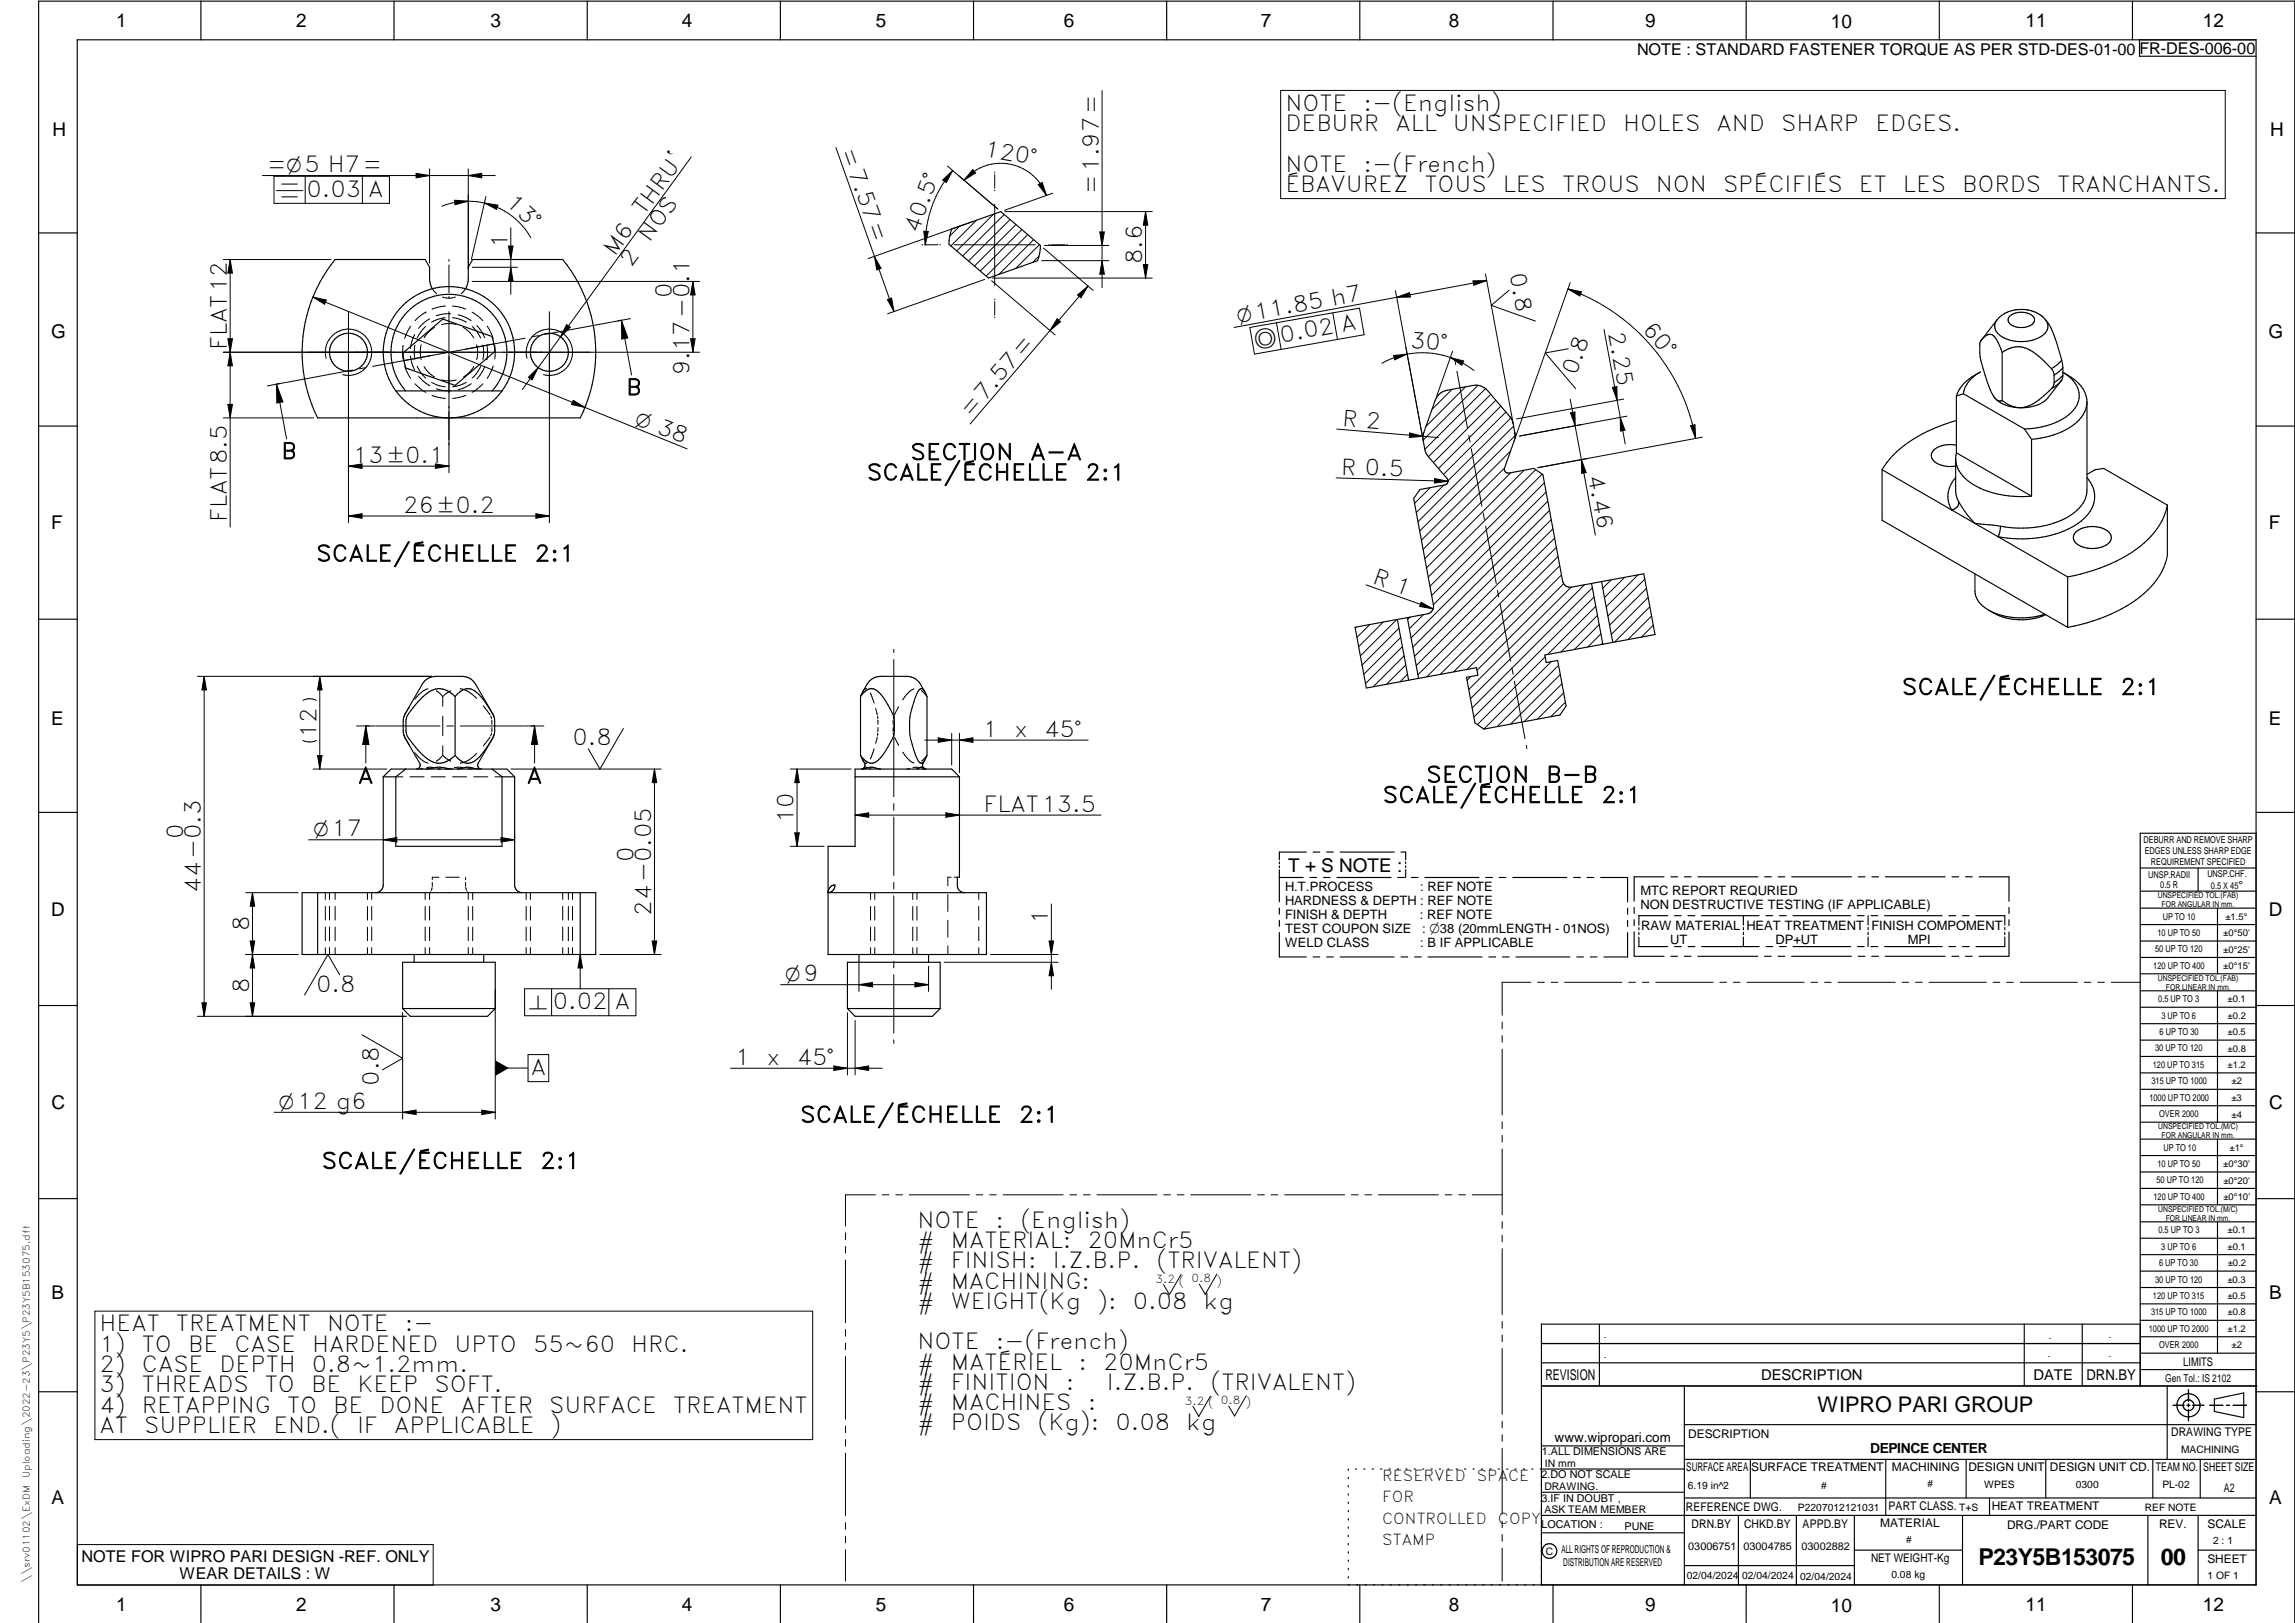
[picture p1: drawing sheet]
<svg xmlns="http://www.w3.org/2000/svg" width="594mm" height="420mm" viewBox="0 0 594 420" stroke-linecap="round" stroke-linejoin="round" font-family="sans-serif">
<defs><g id="words">
<g font-size="6">
<text x="512.1" y="405.2">P23Y5B153075</text>
<text x="559.4" y="405.2">00</text>
</g>
<g font-size="5.7">
<text x="332.7" y="28.7">NOTE</text>
<text x="352.9" y="28.7">:-(English)</text>
<text x="332.7" y="33.9">DEBURR</text>
<text x="361.2" y="33.9">ALL</text>
<text x="376.1" y="33.9">UNSPECIFIED</text>
<text x="420.2" y="33.9">HOLES</text>
<text x="444.4" y="33.9">AND</text>
<text x="461" y="33.9">SHARP</text>
<text x="485.5" y="33.9">EDGES.</text>
<text x="217.6" y="39.1" transform="rotate(70 217.6 39.1)">=7.57=</text>
<text x="254.6" y="40.3" transform="rotate(10 254.6 40.3)">120°</text>
<text x="69.2" y="44.6">=O5 H7=</text>
<text x="332.7" y="44.4">NOTE</text>
<text x="352.9" y="44.4">:-(French)</text>
<text x="79.3" y="50.9">0.03 A</text>
<text x="130.7" y="52.9" transform="rotate(43 130.7 52.9)">13°</text>
<text x="284.4" y="50.1" transform="rotate(-90 284.4 50.1)">=1.97=</text>
<text x="332.7" y="49.7">ÉBAVUREZ</text>
<text x="368.7" y="49.7">TOUS</text>
<text x="389" y="49.7">LES</text>
<text x="404.4" y="49.7">TROUS</text>
<text x="428.7" y="49.7">NON</text>
<text x="446" y="49.7">SPÉCIFIÉS</text>
<text x="481.2" y="49.7">ET</text>
<text x="492.6" y="49.7">LES</text>
<text x="507.9" y="49.7">BORDS</text>
<text x="532.5" y="49.7">TRANCHANTS.</text>
<text x="166.7" y="56" transform="rotate(-54 166.7 56)">THRU`</text>
<text x="131.3" y="64.1" transform="rotate(-90 131.3 64.1)">1</text>
<text x="168.2" y="62.9" transform="rotate(-54 168.2 62.9)">NOS</text>
<text x="237.7" y="60.5" transform="rotate(-70 237.7 60.5)">40.5°</text>
<text x="159.1" y="66.4" transform="rotate(-54 159.1 66.4)">M6</text>
<text x="163.4" y="69.5" transform="rotate(-54 163.4 69.5)">2</text>
<text x="295.7" y="68.5" transform="rotate(-90 295.7 68.5)">8.6</text>
<text x="390.8" y="71" transform="rotate(80 390.8 71)">0.8</text>
<text x="173.9" y="77.1" transform="rotate(-90 173.9 77.1)">0</text>
<text x="416.3" y="86.3" transform="rotate(79 416.3 86.3)">2.25</text>
<text x="425" y="85.3" transform="rotate(50 425 85.3)">60°</text>
<text x="58.7" y="90.7" transform="rotate(-90 58.7 90.7)">FLAT12</text>
<text x="364.9" y="90.1" transform="rotate(4 364.9 90.1)">30°</text>
<text x="178.5" y="97.1" transform="rotate(-90 178.5 97.1)">9.17-0.1</text>
<text x="408.1" y="97.5" transform="rotate(-70 408.1 97.5)">0.8</text>
<text x="162.1" y="102.3">B</text>
<text x="251.3" y="108.3" transform="rotate(-50 251.3 108.3)">=7.57=</text>
<text x="347.3" y="110.3" transform="rotate(5 347.3 110.3)">R 2</text>
<text x="72.8" y="118.8">B</text>
<text x="91.3" y="119.8">13±0.1</text>
<text x="235.7" y="119.1">SECTION</text>
<text x="266.7" y="119.1">A-A</text>
<text x="224.4" y="124.3">SCALE/ÉCHELLE</text>
<text x="280.9" y="124.3">2:1</text>
<text x="347.1" y="122.9" transform="rotate(2 347.1 122.9)">R 0.5</text>
<text x="411" y="123.3" transform="rotate(79 411 123.3)">4.46</text>
<text x="58.7" y="135.2" transform="rotate(-90 58.7 135.2)">FLAT8.5</text>
<text x="104.3" y="132.7">26±0.2</text>
<text x="81.8" y="145.3">SCALE/ÉCHELLE</text>
<text x="138.4" y="145.3">2:1</text>
<text x="355" y="151" transform="rotate(20 355 151)">R 1</text>
<text x="492.3" y="179.9">SCALE/ÉCHELLE</text>
<text x="548.9" y="179.9">2:1</text>
<text x="81.9" y="191.1" transform="rotate(-90 81.9 191.1)">12</text>
<text x="254.4" y="190.7">1</text>
<text x="262.5" y="190.7">x</text>
<text x="270.3" y="190.7">45°</text>
<text x="148.2" y="193">0.8</text>
<text x="92.7" y="202.8">A</text>
<text x="136.3" y="202.8">A</text>
<text x="369.2" y="202.6">SECTION</text>
<text x="400.2" y="202.6">B-B</text>
<text x="357.9" y="207.8">SCALE/ÉCHELLE</text>
<text x="414.5" y="207.8">2:1</text>
<text x="205.4" y="213" transform="rotate(-90 205.4 213)">10</text>
<text x="254.6" y="210.1">FLAT13.5</text>
<text x="47.4" y="217.3" transform="rotate(-90 47.4 217.3)">0</text>
<text x="164" y="223.3" transform="rotate(-90 164 223.3)">0</text>
<text x="52" y="231.1" transform="rotate(-90 52 231.1)">44-0.3</text>
<text x="168.5" y="237" transform="rotate(-90 168.5 237)">24-0.05</text>
<text x="271.3" y="239.2" transform="rotate(-90 271.3 239.2)">1</text>
<text x="64.5" y="241.1" transform="rotate(-90 64.5 241.1)">8</text>
<text x="64.5" y="257.1" transform="rotate(-90 64.5 257.1)">8</text>
<text x="81.9" y="256.7">0.8</text>
<text x="143.1" y="261.2">0.02 A</text>
<text x="190.3" y="275.7">1</text>
<text x="198.5" y="275.7">x</text>
<text x="206.2" y="275.7">45°</text>
<text x="98.1" y="281.1" transform="rotate(-90 98.1 281.1)">0.8</text>
<text x="137.4" y="278.3">A</text>
<text x="207.1" y="290.6">SCALE/ÉCHELLE</text>
<text x="263.7" y="290.6">2:1</text>
<text x="83.3" y="302.5">SCALE/ÉCHELLE</text>
<text x="139.8" y="302.5">2:1</text>
<text x="237.5" y="317.8">NOTE</text>
<text x="257.7" y="317.8">:</text>
<text x="264.2" y="317.8">(English)</text>
<text x="237.5" y="323.1">#</text>
<text x="246.1" y="323.1">MATERIAL:</text>
<text x="281.5" y="323.1">20MnCr5</text>
<text x="237.5" y="328.3">#</text>
<text x="246.1" y="328.3">FINISH:</text>
<text x="272.5" y="328.3">I.Z.B.P.</text>
<text x="299.4" y="328.3">(TRIVALENT)</text>
<text x="237.5" y="333.6">#</text>
<text x="246.1" y="333.6">MACHINING:</text>
<text x="237.5" y="338.8">#</text>
<text x="246.1" y="338.8">WEIGHT(Kg</text>
<text x="284" y="338.8">):</text>
<text x="293.3" y="338.8">0.08</text>
<text x="311.6" y="338.8">kg</text>
<text x="25.8" y="344.7">HEAT</text>
<text x="45.6" y="344.7">TREATMENT</text>
<text x="84.7" y="344.7">NOTE</text>
<text x="104.8" y="344.7">:-</text>
<text x="25.8" y="349.9">1)</text>
<text x="36.7" y="349.9">TO</text>
<text x="48.7" y="349.9">BE</text>
<text x="60.7" y="349.9">CASE</text>
<text x="80.8" y="349.9">HARDENED</text>
<text x="117.7" y="349.9">UPTO</text>
<text x="138" y="349.9">55~60</text>
<text x="163.4" y="349.9">HRC.</text>
<text x="237.5" y="349.3">NOTE</text>
<text x="257.7" y="349.3">:-(French)</text>
<text x="25.8" y="355.2">2)</text>
<text x="36.7" y="355.2">CASE</text>
<text x="56.8" y="355.2">DEPTH</text>
<text x="80.7" y="355.2">0.8~1.2mm.</text>
<text x="237.5" y="354.6">#</text>
<text x="237.5" y="359.8">#</text>
<text x="246.1" y="354.6">MATÉRIEL</text>
<text x="246.1" y="359.8">FINITION</text>
<text x="275.9" y="359.8">:</text>
<text x="279.2" y="354.6">:</text>
<text x="285.6" y="354.6">20MnCr5</text>
<text x="286.5" y="359.8">I.Z.B.P.</text>
<text x="313.4" y="359.8">(TRIVALENT)</text>
<text x="25.8" y="360.4">3)</text>
<text x="25.8" y="365.7">4)</text>
<text x="36.7" y="360.4">THREADS</text>
<text x="36.7" y="365.7">RETAPPING</text>
<text x="68.6" y="360.4">TO</text>
<text x="74.3" y="365.7">TO</text>
<text x="80.5" y="360.4">BE</text>
<text x="86.3" y="365.7">BE</text>
<text x="92.5" y="360.4">KEEP</text>
<text x="98.2" y="365.7">DONE</text>
<text x="112.5" y="360.4">SOFT.</text>
<text x="119.2" y="365.7">AFTER</text>
<text x="142.1" y="365.7">SURFACE</text>
<text x="174.2" y="365.7">TREATMENT</text>
<text x="237.5" y="365.1">#</text>
<text x="246.1" y="365.1">MACHINES</text>
<text x="281.6" y="365.1">:</text>
<text x="25.8" y="370.9">AT</text>
<text x="37.3" y="370.9">SUPPLIER</text>
<text x="70.8" y="370.9">END.(</text>
<text x="92.4" y="370.9">IF</text>
<text x="102" y="370.9">APPLICABLE</text>
<text x="142.5" y="370.9">)</text>
<text x="237.5" y="370.3">#</text>
<text x="246.1" y="370.3">POIDS</text>
<text x="268.6" y="370.3">(Kg):</text>
<text x="288.8" y="370.3">0.08</text>
<text x="307.1" y="370.3">kg</text>
</g>
<text font-size="5.6" x="470.5" y="365.5">WIPRO PARI GROUP</text>
<g font-size="5.4">
<text x="71.3" y="50.9">d</text>
<text x="320.5" y="83.7" transform="rotate(-10 320.5 83.7)">O11.85 h7</text>
<text x="325.1" y="89.8" transform="rotate(-10 325.1 89.8)">a 0.02 A</text>
<text x="164.1" y="109.7" transform="rotate(22 164.1 109.7)">O 38</text>
<text x="81.1" y="216.5">O17</text>
<text x="203.3" y="254">O9</text>
<text x="136.9" y="261.2">n</text>
<text x="72.2" y="287.1">O12 g6</text>
</g>
<g font-size="4.9">
<text x="30" y="7">1</text>
<text x="76.7" y="7">2</text>
<text x="127" y="7">3</text>
<text x="176.5" y="7">4</text>
<text x="226.7" y="7">5</text>
<text x="275.4" y="7">6</text>
<text x="326.4" y="7">7</text>
<text x="375" y="7">8</text>
<text x="425.8" y="7">9</text>
<text x="473.9" y="7.4">10</text>
<text x="524.3" y="7">11</text>
<text x="570.2" y="7">12</text>
<text x="13.6" y="35.2">H</text>
<text x="587.6" y="35.2">H</text>
<text x="13.2" y="87.5">G</text>
<text x="587.2" y="87.5">G</text>
<text x="13.3" y="137.1">F</text>
<text x="587.3" y="137.1">F</text>
<text x="13.3" y="187.6">E</text>
<text x="587.3" y="187.6">E</text>
<text x="333.4" y="225.7">T + S NOTE :</text>
<text x="13.3" y="237">D</text>
<text x="587.3" y="237">D</text>
<text x="13.4" y="287.1">C</text>
<text x="587.4" y="287.1">C</text>
<text x="13.4" y="336.3">B</text>
<text x="587.4" y="336.3">B</text>
<text x="13.4" y="389.3">A</text>
<text x="587.4" y="389.3">A</text>
<text x="30" y="417">1</text>
<text x="76.7" y="417">2</text>
<text x="127" y="417">3</text>
<text x="176.5" y="417">4</text>
<text x="226.7" y="417">5</text>
<text x="275.4" y="417">6</text>
<text x="326.4" y="417">7</text>
<text x="375" y="417">8</text>
<text x="425.8" y="417">9</text>
<text x="473.9" y="417.4">10</text>
<text x="524.3" y="417">11</text>
<text x="570.2" y="417">12</text>
</g>
<g font-size="4.2">
<text x="423.7" y="14.3">NOTE : STANDARD FASTENER TORQUE AS PER STD-DES-01-00</text>
<text x="553.8" y="14">FR-DES-006-00</text>
<text x="21.1" y="404.4">NOTE FOR WIPRO PARI DESIGN -REF. ONLY</text>
<text x="46.5" y="408.9">WEAR DETAILS : W</text>
</g>
<g font-size="3.9">
<text x="357.8" y="383.4">RESERVED</text>
<text x="382.3" y="383.4">SPACE</text>
<text x="357.8" y="388.9">FOR</text>
<text x="357.8" y="394.5">CONTROLLED</text>
<text x="387.8" y="394.5">COPY</text>
<text x="357.8" y="400.1">STAMP</text>
</g>
<g font-size="3.8">
<text x="400.1" y="357.1">REVISION</text>
<text x="455.9" y="357.1">DESCRIPTION</text>
<text x="526.4" y="357.1">DATE</text>
<text x="540.1" y="357.1">DRN.BY</text>
</g>
<text font-size="3.6" x="484.1" y="376.2">DEPINCE CENTER</text>
<text font-size="3.5" x="402.4" y="373.3">www.wipropari.com</text>
<g font-size="3.4">
<text x="332.6" y="230.8">H.T.PROCESS</text>
<text x="367.6" y="230.8">: REF NOTE</text>
<text x="424.6" y="231.7">MTC REPORT REQURIED</text>
<text x="332.6" y="234.4">HARDNESS &amp; DEPTH : REF NOTE</text>
<text x="332.6" y="238">FINISH &amp; DEPTH</text>
<text x="367.5" y="238">: REF NOTE</text>
<text x="424.6" y="235.3">NON DESTRUCTIVE TESTING (IF APPLICABLE)</text>
<text x="332.6" y="241.6">TEST COUPON SIZE</text>
<text x="332.6" y="245.2">WELD CLASS</text>
<text x="367.6" y="245.2">: B IF APPLICABLE</text>
<text x="368.2" y="241.6">: O38 (20mmLENGTH - 01NOS)</text>
<text x="424.8" y="240.7">RAW MATERIAL HEAT TREATMENT FINISH COMPOMENT</text>
<text x="432.3" y="244.3">UT</text>
<text x="459.6" y="244.3">DP+UT</text>
<text x="493.8" y="244.3">MPI</text>
</g>
<g font-size="3.1">
<text x="565.2" y="353.5">LIMITS</text>
<text x="562" y="371.7">DRAWING TYPE</text>
<text x="437" y="372.3">DESCRIPTION</text>
<text x="436.5" y="380.9">SURFACE AREA</text>
<text x="453.3" y="380.9">SURFACE TREATMENT</text>
<text x="489.7" y="380.9">MACHINING</text>
<text x="509.5" y="380.9">DESIGN UNIT</text>
<text x="530.6" y="380.9">DESIGN UNIT CD.</text>
<text x="558" y="380.7">TEAM NO.</text>
<text x="570.3" y="380.7">SHEET SIZE</text>
<text x="575.6" y="386.1">A2</text>
<text x="436.4" y="391.1">REFERENCE DWG.</text>
<text x="437.9" y="395.5">DRN.BY</text>
<text x="451.5" y="395.5">CHKD.BY</text>
<text x="466.6" y="395.5">APPD.BY</text>
<text x="486.7" y="395.4">MATERIAL</text>
<text x="488.9" y="391">PART CLASS.</text>
<text x="515.6" y="391">HEAT TREATMENT</text>
<text x="519.6" y="395.9">DRG./PART CODE</text>
<text x="558.9" y="395.6">REV.</text>
<text x="571.4" y="395.6">SCALE</text>
<text x="484.3" y="404.3">NET WEIGHT-Kg</text>
<text x="571.4" y="404.7">SHEET</text>
</g>
<text font-size="3" x="579.5" y="230.1">°</text>
<g font-size="2.8">
<text x="299.1" y="332.1">3.2 ( 0.8 )</text>
<text x="560.5" y="357.7">Gen Tol.: IS 2102</text>
<text x="306.7" y="363.6">3.2 ( 0.8 )</text>
<text x="399.1" y="376.7">1.ALL DIMENSIONS ARE</text>
<text x="399" y="382.7">2.DO NOT SCALE</text>
<text x="399" y="388.7">3.IF IN DOUBT ,</text>
<text x="399" y="395.5">LOCATION :</text>
<text x="420.5" y="396">PUNE</text>
<text x="437" y="401.3">03006751</text>
<text x="451.3" y="401.2">03004785</text>
<text x="466.3" y="401.3">03002882</text>
<text x="404.2" y="402">ALL RIGHTS OF REPRODUCTION &amp;</text>
<text x="404.7" y="405.4">DISTRIBUTION ARE RESERVED</text>
</g>
<g font-size="2.7">
<text x="564.6" y="376.2">MACHINING</text>
<text x="399.9" y="379.7">IN mm</text>
<text x="399.8" y="385.7">DRAWING.</text>
<text x="436.9" y="385.5">6.19 in^2</text>
<text x="471.4" y="385.6">#</text>
<text x="498.9" y="385.1">#</text>
<text x="513.6" y="385.3">WPES</text>
<text x="537.3" y="385.2">0300</text>
<text x="559.7" y="385.2">PL-02</text>
<text x="399.8" y="391.8">ASK TEAM MEMBER</text>
<text x="465.4" y="391.2">P2207012121031</text>
<text x="507.1" y="391.2">T+S</text>
<text x="555.2" y="391.2">REF NOTE</text>
<text x="493.4" y="399.6">#</text>
<text x="572.9" y="399.8">2 : 1</text>
<text x="400.1" y="402.5">C</text>
<text x="436.7" y="408.7">02/04/2024</text>
<text x="450.9" y="408.8">02/04/2024</text>
<text x="466" y="409">02/04/2024</text>
<text x="489.6" y="408.5">0.08 kg</text>
<text x="571.5" y="408.7">1 OF 1</text>
</g>
<g font-size="2.5">
<text x="559.2" y="229.9">0.5 R</text>
<text x="572.3" y="230.1">0.5 X 45</text>
<text x="559.4" y="323.5">3 UP TO 6</text>
<text x="558.9" y="327.8">6 UP TO 30</text>
<text x="557.8" y="332">30 UP TO 120</text>
<text x="415.2" y="346.4">.</text>
<text x="530.3" y="346.6">.</text>
<text x="545.9" y="346.4">.</text>
<text x="415.2" y="351.5">.</text>
<text x="530.1" y="351.3">.</text>
<text x="545.9" y="351.4">.</text>
</g>
<g font-size="2.4">
<text x="554.9" y="218.3">DEBURR AND REMOVE SHARP</text>
<text x="555.2" y="221.1">EDGES UNLESS SHARP EDGE</text>
<text x="556.1" y="227.2">UNSP.RADII</text>
<text x="556.8" y="223.8">REQUIREMENT SPECIFIED</text>
<text x="571.4" y="227">UNSP.CHF.</text>
<text x="559.8" y="238">UP TO 10</text>
<text x="576.1" y="238.1">±1.5°</text>
<text x="558.5" y="242.3">10 UP TO 50</text>
<text x="575.5" y="242.3">±0°50'</text>
<text x="557.4" y="250.8">120 UP TO 400</text>
<text x="557.9" y="246.5">50 UP TO 120</text>
<text x="575.5" y="250.8">±0°15'</text>
<text x="575.5" y="246.6">±0°25'</text>
<text x="558.7" y="259.4">0.5 UP TO 3</text>
<text x="559.5" y="263.7">3 UP TO 6</text>
<text x="576.6" y="259.4">±0.1</text>
<text x="576.6" y="263.7">±0.2</text>
<text x="559" y="268">6 UP TO 30</text>
<text x="576.6" y="268">±0.5</text>
<text x="557.9" y="272.2">30 UP TO 120</text>
<text x="576.6" y="272.2">±0.8</text>
<text x="556.9" y="280.7">315 UP TO 1000</text>
<text x="557.3" y="276.5">120 UP TO 315</text>
<text x="576.6" y="276.5">±1.2</text>
<text x="577.7" y="280.7">±2</text>
<text x="556.4" y="284.9">1000 UP TO 2000</text>
<text x="577.6" y="285">±3</text>
<text x="558.9" y="289.2">OVER 2000</text>
<text x="577.7" y="289.3">±4</text>
<text x="560" y="297.9">UP TO 10</text>
<text x="577.1" y="297.9">±1°</text>
<text x="558.5" y="302.1">10 UP TO 50</text>
<text x="575.5" y="302.2">±0°30'</text>
<text x="557.5" y="310.6">120 UP TO 400</text>
<text x="558.2" y="306.4">50 UP TO 120</text>
<text x="575.5" y="310.6">±0°10'</text>
<text x="575.5" y="306.4">±0°20'</text>
<text x="558.8" y="319.2">0.5 UP TO 3</text>
<text x="576.6" y="323.5">±0.1</text>
<text x="576.6" y="319.3">±0.1</text>
<text x="576.7" y="327.8">±0.2</text>
<text x="576.6" y="332">±0.3</text>
<text x="556.8" y="340.6">315 UP TO 1000</text>
<text x="557.3" y="336.3">120 UP TO 315</text>
<text x="576.6" y="336.3">±0.5</text>
<text x="576.6" y="340.6">±0.8</text>
<text x="556.2" y="344.8">1000 UP TO 2000</text>
<text x="576.6" y="344.8">±1.2</text>
<text x="558.9" y="349">OVER 2000</text>
<text x="577.7" y="349">±2</text>
<text x="7.7" y="382.7" transform="rotate(-90 7.7 382.7)">Uploading\2022-23\P23Y5\P23Y5B153075.dft</text>
<text x="7.7" y="409.9" transform="rotate(-90 7.7 409.9)">\\srv01102\ExDM</text>
</g>
<g font-size="2.1">
<text x="558.6" y="232.4">UNSPECIFIED TOL.(FAB)</text>
<text x="559.5" y="234.8">FOR ANGULAR IN mm.</text>
<text x="558.6" y="254">UNSPECIFIED TOL.(FAB)</text>
<text x="560.7" y="256.3">FOR LINEAR IN mm.</text>
<text x="558.7" y="292.4">UNSPECIFIED TOL.(M/C)</text>
<text x="559.6" y="294.7">FOR ANGULAR IN mm.</text>
<text x="558.7" y="313.8">UNSPECIFIED TOL.(M/C)</text>
<text x="560.6" y="316.2">FOR LINEAR IN mm.</text>
</g>
</g></defs>
<g fill="none" stroke="#000" stroke-width=".3">
<path d="M20 10.3h564v400h-564zM52 .3v10M102 .3v10M152 .3v10M202 .3v10M252 .3v10M302 .3v10M352 .3v10M402 .3v10M452 .3v10M502 .3v10M552 .3v10"/>
<path d="M553.8 10.3v4.3h30.2M246.4 59.3l12.7-4.5 10.2 8.7-.2 2-.5 2-12.7 4.5-10.3-8.8 .2-2zM10 60.3h10M120.5 74.7l.3-.6a9.7 9.7 0 0 0 .4-4.9l1.2-2h23.3a38 38 0 0 1 4.5 41h-68a38 38 0 0 1 4.6-41h23.3l1.1 2a9.7 9.7 0 0 0 .4 4.9l.3 .6M584 60.3h10M104.4 91.4l10.2-8.8 12.7 4.5 .6 1.9 .2 2-10.3 8.8-12.7-4.5-.5-2zM516.9 82.8l-4.2 5.5M516.9 82.8a2.85 2.85 0 0 0 1.4 4.4 10.4 10.4 0 0 0 10.7-.6 2.61 2.61 0 0 0 .5-3.8M516.9 82.8a8.6 8.6 0 0 1 12.6 0M518.3 91.2a6.6 6.6 0 0 1 8.8 .5l3.9 3.7M518.3 91.2a9 9 0 0 0-2.3-4.4 1.86 1.86 0 0 0-2.7 .8l-.7 .8a13.2 13.2 0 0 0 .7 6.9 22.4 22.4 0 0 0 3.1 7.7M518.3 91.2v12.5"/>
<path d="M520.2 81.9a4.7 4.7 0 0 1 6.3 .3 1.6 1.6 0 0 1-1.3 2.2 4.6 4.6 0 0 1-5.2-1l-.2-.6zM529.5 82.8a15.8 15.8 0 0 1 3.1 6.6l1.1 3.8M531 95.4l.5 .8 .2 .9M531.7 99l-.2 .9-.5 .7M531.7 97.1v1.9M533.6 98.6l-3.5 4.4a9.5 9.5 0 0 1-7.9 2.5M533.6 98.6l-.9 .9-1.7 1.1M533.7 93.2l-.9 1-1.8 1.2M533.7 93.2l.3 2M533.8 98.3l-.3 .3M534 95.2l-2.3 1.9M534 95.2v1.9"/>
<path d="M534 97.1l-.3 1.3M534 97.1l-2.3 1.9M10 110.3h10M102.5 101.2h27.5M102.5 101.2a17 17 0 0 0 13.1 7M127.4 101.2a15 15 0 0 0-.8-20.8 15 15 0 0 0-20.8 0 15 15 0 0 0-.8 20.8M130 101.2a17 17 0 0 0-13.8-27 17 17 0 0 0-13.7 27M130 101.2a17 17 0 0 1-13.2 7M506.2 118.7l.1 8.8 .2 1.3 .6 1.2M506.4 115.3a6.1 6.1 0 0 0-6.3 1.9 2.32 2.32 0 0 0 1.8 3l1.8 .5h2.5M506.4 108.9a35.7 35.7 0 0 0-17.2 9.9l-2 2.8M506.4 102.5v14.7"/>
<path d="M506.4 117.2l19.5 11.2M506.4 117.2a7.2 7.2 0 0 0 3.6 7.7 24.3 24.3 0 0 0 15.9 3.5M508.2 101.9l15.9 9.2M508.2 101.9l-1.8 .6M508.2 101.9a7.8 7.8 0 0 1 4.4-5.6 11.7 11.7 0 0 0-5.9 5.6l-.3 .6M516.4 103v.1M516.4 103a1.5 1.5 0 0 0 1.9 .7M516.8 103.5a9 9 0 0 0 5.4 2M518.3 103.7a8.2 8.2 0 0 0 3.9 1.8M522.2 105.5l.8 .1M524.1 111.1a17.5 17.5 0 0 0 12.6-4.9 5.8 5.8 0 0 0-1.3-8.8l-1.4-1a10.6 10.6 0 0 1 6 6.2 7.3 7.3 0 0 1-3.8 7.8 22.4 22.4 0 0 1-10.3 3.3M524.1 111.1l1.8 2.6"/>
<path d="M525.9 113.7v14.7M531 100.6l-.6 .6a13.2 13.2 0 0 1-6.7 4.3h-.5M540.2 104.1v22.8a8.3 8.3 0 0 1-4.8 6.9 26.6 26.6 0 0 1-17.6 2.4M584 110.3h10M487.2 121.6v13.1l48 27.7M487.2 121.6l48 27.8M506.2 123.6a6.9 6.9 0 0 0-1 8.4 2.26 2.26 0 0 0 1.9-2M507.1 130l2.3 3.4 1.8 2.1 6.6 .7M537.4 137.7a6.9 6.9 0 0 1 8.8 .4 2.23 2.23 0 0 1-1.6 3.3 6.9 6.9 0 0 1-7.5-1.1l-.4-1.2 .2-.7zM540.2 122.8l2.1-1.2 2.2-.3 16.5 9.5M540.2 123.6a7.2 7.2 0 0 1-.7 10.6 24.8 24.8 0 0 1-17.3 5.3l-5-.6 .5-1.2 .1-1.5M561 130.8v13a19.3 19.3 0 0 1-9.3 12.3 45.3 45.3 0 0 1-16.5 6.3"/>
<path d="M561 130.8a19.3 19.3 0 0 1-9.3 12.3 46.3 46.3 0 0 1-16.5 6.3M364.3 159.9l-2.6 .5M364.3 159.9l2.9 15.7M412 151l-5.2 1a1.99 1.99 0 0 1-2.3-1.6l-5.1-27.5-2.3-1.6-6.5 1.2-.8-.3-.4-.5 .1-.6 2.6-7.5a7.8 7.8 0 0 0-.4-3.9l-.6-1.5-6.4-7.5-1.6-.9h-1.8l-7.3 1.4-1.5 .9-1 1.5-3.1 8.9a7.8 7.8 0 0 0 .4 3.8l.6 1.5 5.2 6.1 .2 .5-.3 .9-.5 .2-6.4 1.2-1.7 2.4 5.1 27.5a1.99 1.99 0 0 1-1.5 2.3l-5.2 1M412 151l2.9 15.8M414.6 150.6l-2.6 .4M414.6 150.6l2.9 15.7M414.6 150.6l10.9-2.1 2.9 15.8-10.9 2M511.2 148.6v4.4a6.2 6.2 0 0 0 4 5.2 19.2 19.2 0 0 0 14.1 .8M514.7 157.9a15.7 15.7 0 0 0 14.9 1.2M535.2 149.4v13M10 160.3h10"/>
<path d="M238 178.5a.84 .84 0 0 1 .9-.1 .84 .84 0 0 1 .5 .7l.6 1.2v15.3a2.5 2.5 0 0 1-1.5 2 2.62 2.62 0 0 1-1.5-2.1 18.3 18.3 0 0 1 1-17zM239.4 179.1a6.8 6.8 0 0 0-2.9-3.6l-1.7-.4h-6.9l-1.1 .2-1.1 .5a8.5 8.5 0 0 0-2.7 3.8l-.2 .7M361.7 160.4l-10.9 2 2.9 15.7 10.9-2M361.7 160.4l2.9 15.7M367.2 175.6l-2.6 .5M414.9 166.8l-15 2.8 .4 1.9 2.9-.5 2.2 11.8-1.6 2.3-19.7 3.6-2.3-1.5-2.2-11.9 3-.5-.4-2-15 2.8M417.5 166.3l-2.6 .5M584 160.3h10M105 199.1l-2.5 2M110.2 199.1h.4a10.5 10.5 0 0 1 6.1 0h.5M117.8 180.3a3.9 3.9 0 0 1 4.5-1.8 11 11 0 0 1 4.3 4.7l.9 1.6M117.8 180.3v15.3"/>
<path d="M117.8 180.3a5.2 5.2 0 0 0-6-1.6 18.7 18.7 0 0 0-6.5 7l-.2 1.1a6 6 0 0 0 1.8 5.8 11.9 11.9 0 0 0 5.8 4.9 5.7 5.7 0 0 0 5.1-1.9M118.3 199.1l.7-.1a6.1 6.1 0 0 1 4.6 .1h.3M127.4 199.1l2.6 2M127.5 191.1l-.4 .8a15.1 15.1 0 0 1-4.5 5.2 3.3 3.3 0 0 1-4.2-.9l-.6-.6M127.5 184.8l-4.7-8.2-1.4-1.1-1.8-.4h-6.8l-1.2 .2-1.1 .5-1.2 1.3-4.4 7.7a7.5 7.5 0 0 0-.5 4.9l.5 1.4 3.7 6.5 .2 .6-.2 .5-.8 .4M127.5 191.1l-3.7 6.5-.2 .6 .3 .5 .7 .4M127.5 184.8l.2 .4M127.5 184.8l.3 .4M127.7 185.2l.2 .3M127.8 185.2a7.5 7.5 0 0 1 .3 3.9l-.2 1-.4 1M127.9 190.3l-.4 .8M222.8 195.6l.5 1.2a1.72 1.72 0 0 1 .6 1.6l-.3 .5-.6 .2"/>
<path d="M222.8 180.3v15.3M222.8 180.3a3.4 3.4 0 0 1 3.5-1.9 9.8 9.8 0 0 1 4 4.8 9.6 9.6 0 0 1-.9 10.9 6.3 6.3 0 0 1-3.5 3.4 3.5 3.5 0 0 1-3.1-1.9M228 199.1h-.3a5 5 0 0 0-4.2 0h-.3M237.3 199.1l.3-.1a1.36 1.36 0 0 1 2 .1h.1M239.4 196.8a1.71 1.71 0 0 0-.6 1.6l.6 .6M10 210.3h10M99.2 201.1v28a1.99 1.99 0 0 1-2 2M99.2 201.1h3.3M99.2 201.1l2-2h30l2 2M102.5 201.1v18h27.5v-18M130 201.1h3.2M133.2 201.1v28a1.99 1.99 0 0 0 2 2"/>
<path d="M221.4 201.1h27M248.4 201.1l-2-2h-25v20h-7.1v28h41v-16h-41M248.4 201.1v26h-.6v2a1.88 1.88 0 0 0 1.9 2M584 215.7h-30v143.1M584 210.3h10M78.2 231.1h76v16h-76zM82.2 231.1v16M150.2 231.1v16M215 229.5l1.1-.4a1.92 1.92 0 0 1-1.8 2l.3-1zM331.2 235.1v1.5M331.2 238.3v1.5M331.2 227.2h6.1"/>
<path d="M331.2 223.1v.5M331.2 224.2v.4M331.2 225.2v8.3M338.2 220.6h-7v2M339.1 227.2h1.7M339.9 220.6h1.7M342.6 227.2h1.7M343.4 220.6h1.7M346.1 227.2h14M346.9 220.6h14M361.8 227.2h1.8M362.7 220.6h1.2v2"/>
<path d="M363.9 223.1v.5M363.9 224.1v.5M363.9 225.1v2.1M365.4 227.2h1.7M368.8 227.2h14M384.6 227.2h1.7M388.1 227.2h1.7M391.6 227.2h14M407.3 227.2h1.8M410.8 227.2h1.8M414.3 227.2h7v6.3M421.3 235.1v1.6"/>
<path d="M421.3 238.3v1.5M423 234.9v1.6M423 238.1v1.5M430.8 227h-7.8v6.3M431.7 237h-7.5v2.5M432.5 227h1.8M433.4 237h1.8M436 227h1.8M437 237h1.7M439.5 227h15.5M440.5 237h14.9M451.3 237v2.5"/>
<path d="M456.8 227h1.7M457.1 237h1.8M460.3 227h1.7M460.6 237h1.8M463.8 227h15.5M464.1 237h14.9M480.8 237h1.7M481 227h1.8M483.6 237v2.5M484.3 237h1.7M484.5 227h1.8M487.8 237h14.9"/>
<path d="M488.1 227h15.4M504.5 237h1.7M505.3 227h1.7M508 237h1.7M508.8 227h1.7M511.5 237h7.5v2.5M512.3 227h7.7v6.3M520 234.9v1.6M520 238.1v1.5M554 230.7h30M554 224.7h30M554 235.1h30"/>
<path d="M554 239.4h30M569 224.7v6M574 235.1v17M107.2 247.1v2M125.2 247.1v2M222.3 247.1v2M240.4 247.1v2M331.2 241.4v6.3h7M339.9 247.7h1.7M343.4 247.7h1.7M346.9 247.7h14M362.7 247.7h1.7"/>
<path d="M366.2 247.7h1.7M369.7 247.7h13.9M385.4 247.7h1.8M388.9 247.7h1.7M392.4 247.7h14M408.2 247.7h1.7M411.7 247.7h1.7M421.3 241.4v6.3h-6.1M423 241.2v6.4h7.7M424.2 242.6v2.4h7.5M424.2 240.1v.6M424.2 241.4v.6"/>
<path d="M432.5 247.6h1.7M433.5 245h1.7M436 247.6h1.7M437 245h1.7M439.5 247.6h15.5M440.5 245h14.9M451.3 240.1v.6M451.3 241.4v.6M451.3 242.6v2.4M456.8 247.6h1.7M457.2 245h1.7M460.3 247.6h1.7"/>
<path d="M460.6 245h1.8M463.8 247.6h15.4M464.2 245h14.9M480.8 245h1.8M481 247.6h1.8M483.6 240.1v.6M483.6 241.4v.6M483.6 242.6v2.4M484.3 245h1.8M484.5 247.6h1.8M487.8 245h14.9M488 247.6h15.5"/>
<path d="M504.5 245h1.7M505.3 247.6h1.7M508 245h1.7M508.8 247.6h1.7M519 240.1v.6M519 241.4v.6M519 242.6v2.4h-7.5M520 241.3v6.3h-7.7M554 243.6h30M554 247.9h30M554 252.1h30M554 256.5h30"/>
<path d="M574 256.5v34M10 260.3h10M104.2 261.1v-12h24v12M104.2 261.1h24M104.2 261.1l2 2h20l2-2M219.4 261.1h24M219.4 261.1l2 2h20l2-2M219.4 261.1v-12h24v12M554 260.8h30M554 265h30M554 269.3h30M554 273.5h30"/>
<path d="M554 277.7h30M584 260.3h10M554 282h30M554 286.3h30M554 290.5h30M554 294.9h30M554 299.1h30M574 294.9v17M10 310.3h10M554 303.4h30M554 307.7h30M554 311.9h30"/>
<path d="M554 316.3h30M574 316.3v34M584 310.3h10M554 320.5h30M554 324.8h30M554 329.1h30M554 333.3h30M554 337.5h30M399 358.8h185.3M399 352.8h155M399 347.8h155M414 342.8v16"/>
<path d="M436 358.8v51.5M524 342.8v16M539 342.8v16M554 342.8h-155v67.5M554 341.8h30M554 346.1h30M554 350.3h30M554 354.6h30M561 358.8v19M10 360.3h10M399 374.3h37M436 368.8h148"/>
<path d="M436 377.8h148M453.1 377.8v10M488.1 377.8v14.5M508.9 377.8v10M529.6 377.8v10M557.3 377.8v10M569.5 377.8v10M573.2 362.2l7.6-1.6v6.4l-7.6-1.6zM584 360.3h10M349 380.3v.3M349 382.4v.4M349 384.6v.3"/>
<path d="M349 386.7v.4M349 388.9v.3M349 391v.4M349 393.2v.3M349 395.3v.3M349 397.4v.4M349 399.6v.3M350.9 380.3h.3M353 380.3h.3M355.2 380.3h.3M357.4 380.3h.3M359.6 380.3h.3"/>
<path d="M361.7 380.3h.3M363.9 380.3h.3M366.1 380.3h.3M368.3 380.3h.3M370.4 380.3h.3M372.6 380.3h.3M374.8 380.3h.3M376.9 380.3h.4M379.1 380.3h.3M381.3 380.3h.3M383.4 380.3h.4M385.6 380.3h.4"/>
<path d="M387.8 380.3h.3M390 380.3h.3M392.1 380.3h.4M394.3 380.3h.4M396.5 380.3h.3M399 396.8h37M399 392.3h185M399 386.3h37M436 387.8h148M436 380.3h-37.3M450 392.3v18M465 392.3v18"/>
<path d="M480 392.3v18M508 392.3v18M515 387.8v4.5M556 392.3v18M569 392.3v18M52 410.3v9.8M102 410.3v9.8M152 410.3v9.8M202 410.3v9.8M252 410.3v9.8M302 410.3v9.8M349 401.7v.4"/>
<path d="M349 403.9v.3M349 406v.4M349 408.2v.3M352 410.3v9.8M402 410.3v9.8M436 405.3h44M452 410.3v9.8M480 401.3h28M502 410.3v9.8M552 410.3v9.8M569 401.3h15M10 420.1v-419.8h584v419.8"/>
<circle cx="90.2" cy="91.2" r="4.9"/>
<circle cx="142.2" cy="91.2" r="4.9"/>
<circle cx="566.5" cy="363.8" r="1.4"/>
<circle cx="566.5" cy="363.8" r="3"/>
<circle cx="401.1" cy="401.5" r="1.91"/>
</g>
<g fill="none" stroke="#000" stroke-width=".26">
<path d="M216.4 38.2l15 42.4M285.3 23.4v51.1M331.5 23.4h244.5v28h-244.5zM67.9 45.4h60.3M70.9 45.6h29.9v7h-29.9zM79 45.6v7M93.8 45.6v7M107.7 44.9l3.5 .5-3.5 .6zM111.2 43.7v24.4M117.7 51.8l3.5 .3-3.4 .9zM121.2 45.4l3.5-.5v1.1zM121.2 43.7v25.9"/>
<path d="M121.2 52.1l-3.5 .3-3.3 1M121.2 52.1a18.6 18.6 0 0 1 16.2 9.5M125.4 52.6l3.5 .5-.4 1.1zM125.8 50.9l-3.8 16.3M132.2 58.9v17.3M178.9 40.6l-33.8 46.6M239.1 59.9h1.2l-.8 3.5zM244 46.6l2.6-2.5-1.6 3.2zM245.3 43l13 11.1M246.6 44.1a29.6 29.6 0 0 0-7.1 19.3M248.4 58.6l-2.6 2.5M249.5 46.7a12.5 12.5 0 0 1 21.4 3.9"/>
<path d="M251.7 57.4l-27 9.6M251.8 43.9l.8 .9-3.1 1.9zM252.8 57l-6.7 6.7M257.2 55.5l-9.5 9.5M257.5 44.5v.2M257.5 45.2v3.5M257.5 49.2v.2M257.5 52.9v21M259.9 55.5l-10.7 10.8M260.1 54.8h38.2M261.5 56.8l-10.8 10.8M263 58.1l-10.8 10.8"/>
<path d="M264.5 59.4l-10.7 10.8M268.7 47.8l1.1-.6 1.1 3.4zM272.5 50l-12.4 4.4M296.5 54.8l.6 3.5h-1.2zM296.5 54.8v17.2M57.8 67.2h27.9M59.6 67.2v69.2M59.6 67.2l.6 3.5h-1.2zM81 76.9l70.4 28.6M81 76.9l3.5 .8-.5 1.1zM111.9 74.7l1.1 1.3M114.5 76.9l1.7 .3"/>
<path d="M115.3 79.2l-1.3 .2-2.2 .6M116.2 67.2v.4M116.2 68.6v7.2M116.2 76.8v.4M117.1 79.2l1.8 .3 1.7 .5M117.9 76.9l-1.7 .3M120.5 74.7l-1.1 1.3M122.2 72.9h58.9M122.3 69.2h11.7M131.6 63.7h1.2l-.6 3.5zM132.2 69.2l.6 3.5h-1.2zM179.4 72.9l.5 3.4h-1.1z"/>
<path d="M179.4 72.9v18.3M226.3 66.4l1.8 3.1-1.1 .4zM229.7 77.5l1.1-.3 .6 3.4zM238.6 63.4h.2M239.3 63.4h3.5M243.3 63.4h.2M247 63.4h21M254.9 72.3l-25.1 8.9M256.7 72.7l16.4 14M256.9 72h41.4M257.5 77.4v.2M257.5 78v3.6"/>
<path d="M266 60.7l-10.7 10.8M267.6 62l-9 9M269 66.3l-1.7 1.6M269.1 63.3l-6.2 6.2M269.7 67.5h17.3M270.1 64.2l12.9 11M270.4 63.5h16.6M271.5 63.4h.2M272.1 63.4h3.5M276.1 63.4h.2M278.9 76.3l2.7-2.2-1.8 3zM281.6 74.1l-30.5 35.6"/>
<path d="M284.7 60h1.2l-.6 3.5zM285.3 67.5l.6 3.5h-1.2zM295.9 68.5h1.2l-.6 3.5zM361.2 75.2l7 37.8M361.5 77l3.4-1.2 .2 1.1zM381.3 72.7l3.5-.1-3.3 1.3zM384.5 70.9l7 37.8M384.8 72.6l-65.4 12.2M390.6 75.1l-4.6 4 11.5 4M405.9 74.8l3.5 .7-.5 1.1zM405.9 74.8a50.9 50.9 0 0 1 33 38.7M406.5 73.2l-14.2 39.9"/>
<path d="M57.8 91.2h123.3M59 87.7l1.2 7h-1.2l1.2-7zM71.6 99.5l1.6 4.5-1.5 .3zM71.6 99.5l2.6 14.1M72.4 99.3l-.8 .2M73.9 99l-4.7 .9M84.4 92.8a6 6 0 0 1 5.3-7.6 6 6 0 0 1 6.5 6.5 6 6 0 0 1-7.5 5.3M90.2 80.7v54.6M91.3 95.8l-17.2 3.2M94.7 95.2l-1.7 .3M104.3 89.4v3.6M104.7 94.7l1.6 3.2"/>
<path d="M106.2 92.2l.4 1.7 .7 1.9M106.3 84.5l-.8 1.4-.8 1.8M107.3 86.6l-.7 1.9-.4 1.7M107.4 89.3l-.2 2.3 .2 1.5M107.4 99.4l1.2 1 1.6 1.2M108 94.9l.9 1.6 1.3 1.4M108.4 97.4l1.1 1.2 1.7 1.2M109 89.3l-.2 2.3 .2 1.5M109.8 94.9l1.2 1.6 1.5 1.1M110.2 84.5l-1.3 1.4-.9 1.6M110.2 80.8h.1M110.2 80.8l-1.6 1.1-1.2 1.1"/>
<path d="M111.2 82.6l-1.7 1.2-1.2 1.2M111.7 99l2.1 .9 1.5 .2M111.9 92l-7.3 1.3M112.5 84.8l-1.5 1.1-1.2 1.6M114.3 84l1.7-.2 2.1 .2M114.3 98.4l1.7 .2 2.1-.2M115.2 82.3l-1.4 .2-2.1 .9M116.2 80.7v41.7M116.7 81.2l-2.3 .2-1.5 .3M117.2 82.3l1.8 .3 1.7 .8M118.6 81.5l2.1 .7 1.3 .8M119.9 84.8l1.8 1.3 .9 1.3"/>
<path d="M120.7 99l-1.7 .8-1.8 .3M122 99.3l-1.3 .8-2.1 .8M122.2 80.8l1.3 .8 1.5 1.4M122.2 84.5l1.5 1.8 .7 1.2M122.6 87.4v.1M122.6 94.9l-.9 1.3-1.8 1.4M123.4 89.3l.2 1.9-.2 1.9M123.4 84.3l1.3 1.6 .8 1.6M124.4 94.8l-1.2 2-1 1.1M125 99.4l-1.5 1.4-1.3 .8M125 89.3l.2 1.9-.2 1.8M125.5 94.9l-.8 1.6-1.2 1.6"/>
<path d="M126 89.3l.2 1.9-.2 1.8M126 93v.1M126.1 84.4l1.6 3.2M127.7 94.7l-1.6 3.2M127.9 89l-7.4 1.4M128.1 89.4v3.6M135.9 87.5l-39.4 7.3M136.4 92.8a6 6 0 0 1 5.3-7.6 6 6 0 0 1 6.5 6.5 6 6 0 0 1-7.6 5.3M136.8 97.7l2.5-2.5-1.6 3.1zM139.4 86.9l-1.7 .3M142.2 80.7v54.6M145.1 87.2l-9.9 13.6"/>
<path d="M146.7 84l.9 .7-2.5 2.5zM158.3 83.4l-17.2 3.2M160.9 82.9l2.6 14.2M160.9 82.9l-.9 .2M160.9 82.9l1.6 4.6-1.6 .3zM160.9 82.9l-2.4 .5M163.2 82.5l-2.3 .4M178.8 87.7h1.1l-.5 3.5zM257.5 82v.2M273.6 82.5l.9 .8-2.7 2.3zM323.5 84.8l28.4-5 1.2 6.9-28.4 5zM330.4 83.6l1.2 6.8"/>
<path d="M345 81l1.2 6.9M360.7 92l3.6-.3-3.3 1.5zM363.9 90l4.3 23M364.3 91.7a21.6 21.6 0 0 1 17.2 4.2M364.3 91.7l-4.1 1.1-2.5 1.2M375.4 92.6l3.5 .9-.5 1zM376 90.9l-4.1 11.7M376.7 93.5l.1 .9M377.1 96.1l2.8 14.9M382.6 99.8l-14.2 14.1M406 90.3l-6 1.1 7.9 9.2M415.2 85.3l5.5 29.6"/>
<path d="M57.8 108.2h23.4M59 104.7h1.2l-.6 3.5zM111.8 102.4l2.2 .6 1.3 .1M113 100.6l1.4 .4 2.3 .2M120.6 102.4l-1.7 .5-1.8 .2M148.4 103.6l3 1.9-3.5-.8zM151.4 105.5l26.5 10.7M346 111.1l26.3 2.2M364.9 112.1l3.5 .9-3.6 .2zM368.2 113l.1 .3M368.3 113.4v.1M368.3 112.6l-.1 .4"/>
<path d="M368.3 113.6h.1M368.3 113.7l.1 .3M368.4 112.5v.1M368.4 112.4h.1M368.6 112l-.1 .2M375.9 100.8l-5.2 5.2M379.4 100.1l-10.3 10.3M380.2 112.7l.3 1.7M380.8 116.2l2.8 14.8M384.5 100.6l-15.7 15.7M385.9 102.1l-16.1 16.1M387.2 103.6l-16.2 16.2"/>
<path d="M388.5 105.1l-16.1 16.2M389.8 106.7l-16.1 16.1M390.8 107.8l.2 .3M391 116.8l-23 23M391.1 108.2l-16.3 16.3M391.1 108.1v.1M391.2 108.3h.1M391.3 108.4l.2 .2M391.5 108.6l.1 .4M391.6 109.1h.1M391.6 109.2v.1M391.6 109.4l.1 .3"/>
<path d="M391.8 110.3l-24.7 24.8M392.1 113.8l-.1 .3M392.1 112l.1 .3M392.1 113.6v.1M392.2 113.5h.1M392.2 112.8l-24.7 24.7M392.2 112.4v.1M392.2 112.6h.1M392.3 112.8l-.1 .6M406.5 103.3l6.5 35.2M406.5 106.9l1.2-.2v3.5zM409.4 119l1.2 3.3-1.2 .2z"/>
<path d="M417.4 100.3l1.1-.2 .1 3.5zM419.4 108.1l1.2 3.3-1.1 .2zM420.3 103.3l-27.7 5.2M421.1 107.7l-27.7 5.2M437.6 110.2l1.2-.2 .1 3.5zM440.7 113.2l-42.6 7.9 13-2.4M90.2 120.7l3.5-.6v1.2zM90.2 133.6h52M90.2 120.7h26M90.2 133.6l3.5-.6v1.2zM112.7 120.1l3.5 .6-3.5 .6zM138.7 133l3.5 .6-3.5 .6z"/>
<path d="M345.9 123.7l28.9 .9M370.2 126.2l-4 4.1M371.3 123.9l3.5 .7-3.5 .5zM373.7 125.6l-7.1 7.1M383.9 132.8l.4 1.7M384.6 136.2l2.7 14.9M389.5 121.2l-21.1 21M391.1 122.4l-22.3 22.2M394.5 121.7l-25.2 25.3M397.5 121.6l-27.8 27.8M399.2 122.7l-29 29.1M399.8 125l-29.2 29.2"/>
<path d="M400.2 127.4l-29.2 29.1M400.7 129.8l-35.4 35.3M401.1 132.1l-35.4 35.4M401.5 134.5l-35.3 35.4M402 136.9l-35.4 35.4M402.4 139.3l-35.4 35.4M353.6 151.4l17.4 6.2M365 159.7l-.6 .7M367.9 155.9l3.1 1.7-3.5-.6zM368.5 159.1l-3.7 3.7M387.6 152.8l.4 1.7M388.3 156.3l2.7 14.9"/>
<path d="M402.9 141.7l-33.6 33.5M403.3 144.1l-30.5 30.5M403.7 146.5l-27.4 27.4M404.2 148.8l-24.5 24.5M404.8 151.1l-22.5 22.4M406.7 152l-26.5 26.5M410.1 151.4l-29.5 29.5M412.2 152.2l-31.1 31.1M412.6 154.6l-31.1 31.1M413.1 157l-12.5 12.4M413.5 159.3l-9.4 9.5M417.1 150.1l-2.2 2.2"/>
<path d="M420.6 149.5l-5.3 5.2M424 148.8l-8.2 8.3M425.8 149.9l-9.6 9.6M426.2 152.3l-9.5 9.5M426.6 154.7l-9.5 9.5M427.1 157.1l-9.1 9.1M427.5 159.5l-6.1 6.1M51.1 175.1h60.6M52.8 175.1v88M52.8 175.1l.6 3.5h-1.1zM82.8 175.1l.6 3.5h-1.2zM82.8 175.1v24"/>
<path d="M110.8 178.3a6 6 0 0 0-3.4 2.7M113 178.8l1.6 1.5M116.6 178.8l-2 1.5M119.1 178.3a6.9 6.9 0 0 1 4.3 2.5M224.4 178.3l-.5 .1-.6 .7M225.3 179.4l1 2.6M231.4 168.1v.9M231.4 170.7v15.2M236.6 178.4a5.8 5.8 0 0 0-2.9 2.8M238.5 178.8l1.5 1.5M351.1 162.3l-.3 .3M354.6 161.7l-3.3 3.3"/>
<path d="M358.1 161l-6.4 6.4M361.5 160.4l-9.4 9.4M362.1 162.6l-9.5 9.6M362.6 165l-9.6 9.6M363 167.4l-9.5 9.6M363.4 169.8l-8 8M363.9 172.2l-5 4.9M364.3 174.6l-1.9 1.9M380.7 175.2l-.9 .9M391.4 172.9l.3 1.7M392 176.3l2.8 14.9M400 170l-17.6 17.6"/>
<path d="M401.6 171.3l-17.5 17.4M403.5 172.2l-15.9 15.9M403.9 174.6l-12.9 12.9M404.3 177l-9.8 9.8M404.8 179.4l-6.8 6.8M413.9 161.7l-6.4 6.4M414.4 164.1l-3.4 3.4M414.8 166.5l-.3 .4M428 161.8l-3.1 3.1M428.4 164.2v.1M78.4 191.7l1.8 .4 1.7-.4M78.4 181.3l1.8-.4 1.7 .4"/>
<path d="M81 199.1h19.2M82.2 195.6h1.2l-.6 3.5zM92.3 187.9h4.8M94.7 187.9l.8 4.8h-1.6zM94.7 187.9v9.6M97.3 187.9h16.6M104.6 190.3v.1M104.6 190.6l.1 .1M104.7 185.3l-.1 .2M104.7 190.7l.1 .1M104.8 191l1.3 2M106.1 182.9l-1.3 2.1"/>
<path d="M107.4 194.9a6.6 6.6 0 0 0 3.4 2.6M109.5 198.9l-.9 .2M110.4 198.7l1.9 .1M113.2 199l.9 .1M114.6 195.6l2.1 1.4M114.6 180.3v2.5M114.6 185.4v5.1M114.6 193v2.6M114.6 195.6l-1.6 1.4M115.7 187.9h1.7M116.4 199l-1.2 .1M119.2 187.9h16.5"/>
<path d="M119.9 198.7h-2.3M121.1 199l1.1 .1M123.4 195a7.5 7.5 0 0 1-4.3 2.6M125.1 182.7l1.7 2.3M126.8 190.8l-1.7 2.3M127 185.4l.2 .6M127.2 189.8l-.2 .7M127.3 186.4v1.1M127.3 188.3v1.1M132.3 199.1h38.9M136 187.9h4.8M138.4 187.9l.8 4.8h-1.6z"/>
<path d="M138.4 187.9v9.6M161.4 188.6l-6.1 10.5-3-5.3M169.4 199.1l.6 3.5h-1.2zM169.4 199.1v48M204.6 199.1h15.7M206.3 199.1v20M206.3 199.1l.6 3.5h-1.2zM223.3 196.8l.5 .6 .6 .1M223.7 198.8l-.4 .2M224 198.6l.7 .2M225.1 199l.4 .1M226.3 193.8l-1 2.7"/>
<path d="M226.7 183.4l.4 1.7M227.1 190.8l-.4 1.6M227.2 185.4v.7M227.2 189.8v.6M227.2 186.4l.1 1.1M227.3 188.3l-.1 1.1M231.2 188.3v1.2M231.2 186.4v1.1M231.2 189.8l.2 .7M231.2 189.8h.1M231.4 187.6v1.8M231.4 191.1v15.1"/>
<path d="M231.4 185.4h.1M231.4 185.4l-.2 .7M231.5 190.8l1.1 2.1M232.6 182.9l-1.1 2.2M233.7 194.7a6 6 0 0 0 2.9 2.8M235.5 199l-.8 .1M237.9 198.7h-1.6M238.7 199l.8 .1M239.4 191.6h42.3M240 195.6l-1.4 1.4M242.9 191l3.5 .6-3.5 .6zM246.4 189.8v8.3"/>
<path d="M248.4 189.8v10.2M248.4 191.6l3.5-.6v1.2zM395.1 193l.1 .8M405.2 181.8l-3.8 3.7M79.9 217.4h53.3M99.2 217.4l3.5-.6v1.2zM102.5 201.1h1.8M106.1 201.1h3.7M111.6 201.1h3.7M117.1 201.1h3.7M122.6 201.1h3.7M128.1 201.1h1.9"/>
<path d="M129.7 216.8l3.5 .6-3.5 .6zM133.2 215.6v2.5M204.6 219.1h8.7M205.7 215.6h1.2l-.6 3.5zM221.4 211h63.6M221.4 211l3.5-.6v1.2zM231.4 208v1.8M231.4 211.5v15.2M244.8 210.4l3.6 .6-3.6 .6zM63.6 231.1h13.6M65.4 231.1l.5 3.5h-1.1zM65.4 231.1v32"/>
<path d="M84.2 231.1v1.8M84.2 234.7v3.5M84.2 240v3.5M85.3 231.1v1.8M85.3 234.7v3.5M85.3 240v3.5M86.8 231.1v1.8M86.8 234.7v3.5M86.8 240v3.5M95.1 231.1v1.8M95.1 234.7v3.5M96.2 231.1v1.8"/>
<path d="M96.2 234.7v3.5M96.2 240v3.5M110.1 231.1v1.8M110.1 234.7v3.5M110.1 240v3.5M111.2 231.1v1.8M111.2 234.7v3.5M111.2 240v3.5M111.5 230.8l-.3 .3M111.8 229.8l-.2 .7M111.9 228.4v1.1M113.6 227.1h-1.7v.7"/>
<path d="M115.4 227.1h3.5M120.5 227.1v.7M120.5 228.5v.9M120.6 229.8l.2 .7M120.9 230.8l.3 .3M121.2 231.1v1.8M121.2 234.7v3.5M121.2 240v3.5M122.4 231.1v1.8M122.4 234.7v3.5M136.2 231.1v1.8M136.2 234.7v3.5"/>
<path d="M136.2 240v3.5M137.3 231.1v1.8M137.3 234.7v3.5M137.3 240v3.5M145.7 231.1v1.8M145.7 234.7v3.5M145.7 240v3.5M147.1 231.1v1.8M147.1 234.7v3.5M148.2 231.1v1.8M148.2 234.7v3.5M148.2 240v3.5"/>
<path d="M225.4 231.1v1.8M225.4 234.7v3.5M225.4 240v3.5M226.4 231.1v1.8M226.4 234.7v3.5M226.4 240v3.5M231.4 228.4v1.7M231.4 231.9v15.2M236.3 231.1v1.8M236.3 234.7v3.5M237.4 231.1v1.8M237.4 234.7v3.5"/>
<path d="M237.4 240v3.5M245.4 231.5v4.5M245.4 238.2v4.4M246.2 227.1h-.8v2.2M247 227.1h.8M253.4 231.1v1.8M253.4 234.7v3.5M253.4 240v3.5M272.2 234v22.1M52.3 259.6h1.1l-.6 3.5zM63.6 247.1h13.6M64.8 259.6h1.1l-.5 3.5z"/>
<path d="M64.8 243.6h1.1l-.5 3.5zM65.4 247.1l.5 3.5h-1.1zM84.2 245.3v1.8M85.3 245.3v1.8M86.8 245.3v1.8M87.9 252.3l-3-5.2-6.1 10.5M95.1 240v3.5M95.1 245.3v1.8M96.2 245.3v1.8M110.1 245.3v1.8M111.2 245.3v1.8M121.2 245.3v1.8"/>
<path d="M122.4 240v3.5M122.4 245.3v1.8M128.2 256.2v33.5M135.8 256h28.8v7h-28.8zM136.2 245.3v1.8M137.3 245.3v1.8M142.8 256v7M145.7 245.3v1.8M147.1 240v3.5M147.1 245.3v1.8M148.2 245.3v1.8M150.2 247.1l.6 3.5h-1.2z"/>
<path d="M150.2 247.1v8.9M155.3 247.1h15.9M157.6 256v7M168.8 243.6h1.2l-.6 3.5zM202.1 254.9h38.3M222.3 249.2v7.5M222.3 254.9l3.6-.6v1.2zM225.4 245.3v1.8M226.4 245.3v1.8M231.4 248.8v1.7M231.4 252.3v15.2M236.3 240v3.5"/>
<path d="M236.3 245.3v1.8M236.8 254.3l3.6 .6-3.6 .6zM237.4 245.3v1.8M240.4 250.1v6.6M244.4 249.1h29.5M245.4 244.9v2.2M253.4 245.3v1.8M256.4 247.1h17.5M271.6 243.6h1.1l-.5 3.5zM272.2 249.1l.5 3.5h-1.1zM396.3 254.3h-7.5v8.5M398 254.3h1.8"/>
<path d="M401.5 254.3h1.8M405 254.3h14.9M421.6 254.3h1.7M425.1 254.3h1.7M428.6 254.3h14.8M445.2 254.3h1.7M448.7 254.3h1.7M452.2 254.3h14.8M468.8 254.3h1.7M472.3 254.3h1.7M475.8 254.3h14.8M492.4 254.3h1.7"/>
<path d="M495.9 254.3h1.7M499.4 254.3h14.8M515.9 254.3h1.8M519.4 254.3h1.8M522.9 254.3h14.9M539.5 254.3h1.7M543 254.3h1.7M546.5 254.3h7.4M51.1 263.1h54M93.7 267.9l10.5 6.1-5.2 3M104.2 262.1v27.6M128.2 276.5h8.5"/>
<path d="M136.7 273h5.3v7h-5.3zM189.1 276.5h39.3M215.9 275.9l3.5 .6-3.5 .6zM219.4 262.1v16.2M221.4 264.2v14.1M221.4 276.5l3.5-.6v1.2zM231.4 269.2v.9M388.8 264.6v1.7M388.8 268.1v1.7M388.8 271.6v17M71 288h57.2M104.2 288l3.5-.6v1.1z"/>
<path d="M124.7 287.4l3.5 .6-3.5 .5zM388.8 290.4v1.8M388.8 293.9v1.8M388.8 297.4v17.1M218.9 319.2v1.7M226.6 309.3h-7.7v8.1M228.4 309.3h1.7M231.9 309.3h1.7M235.4 309.3h15.5M252.7 309.3h1.7M256.2 309.3h1.7M259.7 309.3h15.5"/>
<path d="M277 309.3h1.7M280.5 309.3h1.7M284 309.3h15.5M301.2 309.3h1.8M304.8 309.3h1.7M308.2 309.3h15.6M325.5 309.3h1.8M329 309.3h1.8M332.5 309.3h15.6M349.8 309.3h1.8M353.3 309.3h1.7M356.8 309.3h15.5"/>
<path d="M374.1 309.3h1.7M377.6 309.3h1.7M381.1 309.3h7.7M388.8 316.3v1.7M388.8 319.8v1.7M24.6 339.4h185.8v33.3h-185.8zM218.9 322.7v1.7M218.9 326.2v16.2M305.7 329.9l-3 5.3-1.5-2.7M315 329.8l-3 5.3-1.6-2.7M388.8 323.3v17M218.9 344.2v1.7"/>
<path d="M218.9 347.7v1.7M218.9 351.2v16.2M388.8 342.1v1.7M388.8 345.6v1.7M388.8 349.1v17.1M218.9 369.2v1.7M218.9 372.7v1.7M218.9 376.2v16.2M313.3 361.4l-3 5.3-1.5-2.7M322.6 361.3l-3 5.3-1.6-2.6M388.8 367.9v1.8M388.8 371.4v1.7"/>
<path d="M388.8 374.9v17.1M20 399.9h92.1v10.5h-92.1zM218.9 394.2v1.7M218.9 397.7v1.7M388.8 393.8v1.7M388.8 397.3v1.7M218.9 401.2v8.1M388.8 400.8v8.5"/>
</g>
<path d="M566.5 359.8v2.9M562.5 363.8h2.9M566.1 363.8h.8M566.5 363.5v.7M566.5 364.9v2.9M567.6 363.8h2.9M572 363.8h3.4M576.3 363.8h.9M578.1 363.8h3.4" fill="none" stroke="#000" stroke-width=".36"/>
<g fill="#000">
<path d="M107.7 44.9l3.5 .5-3.5 .6zM117.7 51.8l3.5 .3-3.4 .9zM121.2 45.4l3.5-.5v1.1zM125.4 52.6l3.5 .5-.4 1.1zM239.1 59.9h1.2l-.8 3.5zM244 46.6l2.6-2.5-1.6 3.2zM251.8 43.9l.8 .9-3.1 1.9zM268.7 47.8l1.1-.6 1.1 3.4zM296.5 54.8l.6 3.5h-1.2zM59.6 67.2l.6 3.5h-1.2zM81 76.9l3.5 .8-.5 1.1zM131.6 63.7h1.2l-.6 3.5z"/>
<path d="M132.2 69.2l.6 3.5h-1.2zM179.4 72.9l.5 3.4h-1.1zM226.3 66.4l1.8 3.1-1.1 .4zM229.7 77.5l1.1-.3 .6 3.4zM278.9 76.3l2.7-2.2-1.8 3zM284.7 60h1.2l-.6 3.5zM285.3 67.5l.6 3.5h-1.2zM295.9 68.5h1.2l-.6 3.5zM361.5 77l3.4-1.2 .2 1.1zM381.3 72.7l3.5-.1-3.3 1.3zM405.9 74.8l3.5 .7-.5 1.1zM59 87.7h1.2l-.6 3.5z"/>
<path d="M59.6 91.2l.6 3.5h-1.2zM136.8 97.7l2.5-2.5-1.6 3.1zM146.7 84l.9 .7-2.5 2.5zM160.9 82.9l1.6 4.6-1.6 .3zM178.8 87.7h1.1l-.5 3.5zM273.6 82.5l.9 .8-2.7 2.3zM360.7 92l3.6-.3-3.3 1.5zM375.4 92.6l3.5 .9-.5 1zM59 104.7h1.2l-.6 3.5zM71.6 99.5l1.6 4.5-1.5 .3zM148.4 103.6l3 1.9-3.5-.8zM364.9 112.1l3.5 .9-3.6 .2z"/>
<path d="M406.5 106.9l1.2-.2v3.5zM417.4 100.3l1.1-.2 .1 3.5zM419.4 108.1l1.2 3.3-1.1 .2zM437.6 110.2l1.2-.2 .1 3.5zM90.2 133.6l3.5-.6v1.2zM90.2 120.7l3.5-.6v1.2zM112.7 120.1l3.5 .6-3.5 .6zM138.7 133l3.5 .6-3.5 .6zM371.3 123.9l3.5 .7-3.5 .5zM409.4 119l1.2 3.3-1.2 .2zM367.9 155.9l3.1 1.7-3.5-.6zM52.8 175.1l.6 3.5h-1.1z"/>
<path d="M82.8 175.1l.6 3.5h-1.2zM82.2 195.6h1.2l-.6 3.5zM94.7 187.9l.8 4.8h-1.6zM138.4 187.9l.8 4.8h-1.6zM242.9 191l3.5 .6-3.5 .6zM248.4 191.6l3.5-.6v1.2zM99.2 217.4l3.5-.6v1.2zM129.7 216.8l3.5 .6-3.5 .6zM169.4 199.1l.6 3.5h-1.2zM205.7 215.6h1.2l-.6 3.5zM206.3 199.1l.6 3.5h-1.2zM221.4 211l3.5-.6v1.2z"/>
<path d="M244.8 210.4l3.6 .6-3.6 .6zM65.4 231.1l.5 3.5h-1.1zM52.3 259.6h1.1l-.6 3.5zM64.8 259.6h1.1l-.5 3.5zM65.4 247.1l.5 3.5h-1.1zM64.8 243.6h1.1l-.5 3.5zM150.2 247.1l.6 3.5h-1.2zM168.8 243.6h1.2l-.6 3.5zM222.3 254.9l3.6-.6v1.2zM236.8 254.3l3.6 .6-3.6 .6zM271.6 243.6h1.1l-.5 3.5zM272.2 249.1l.5 3.5h-1.1z"/>
<path d="M128.2 274.5l3.5 2-3.5 2zM215.9 275.9l3.5 .6-3.5 .6zM221.4 276.5l3.5-.6v1.2zM104.2 288l3.5-.6v1.1zM124.7 287.4l3.5 .6-3.5 .5z"/>
</g>
<use href="#words"/>
</svg>
